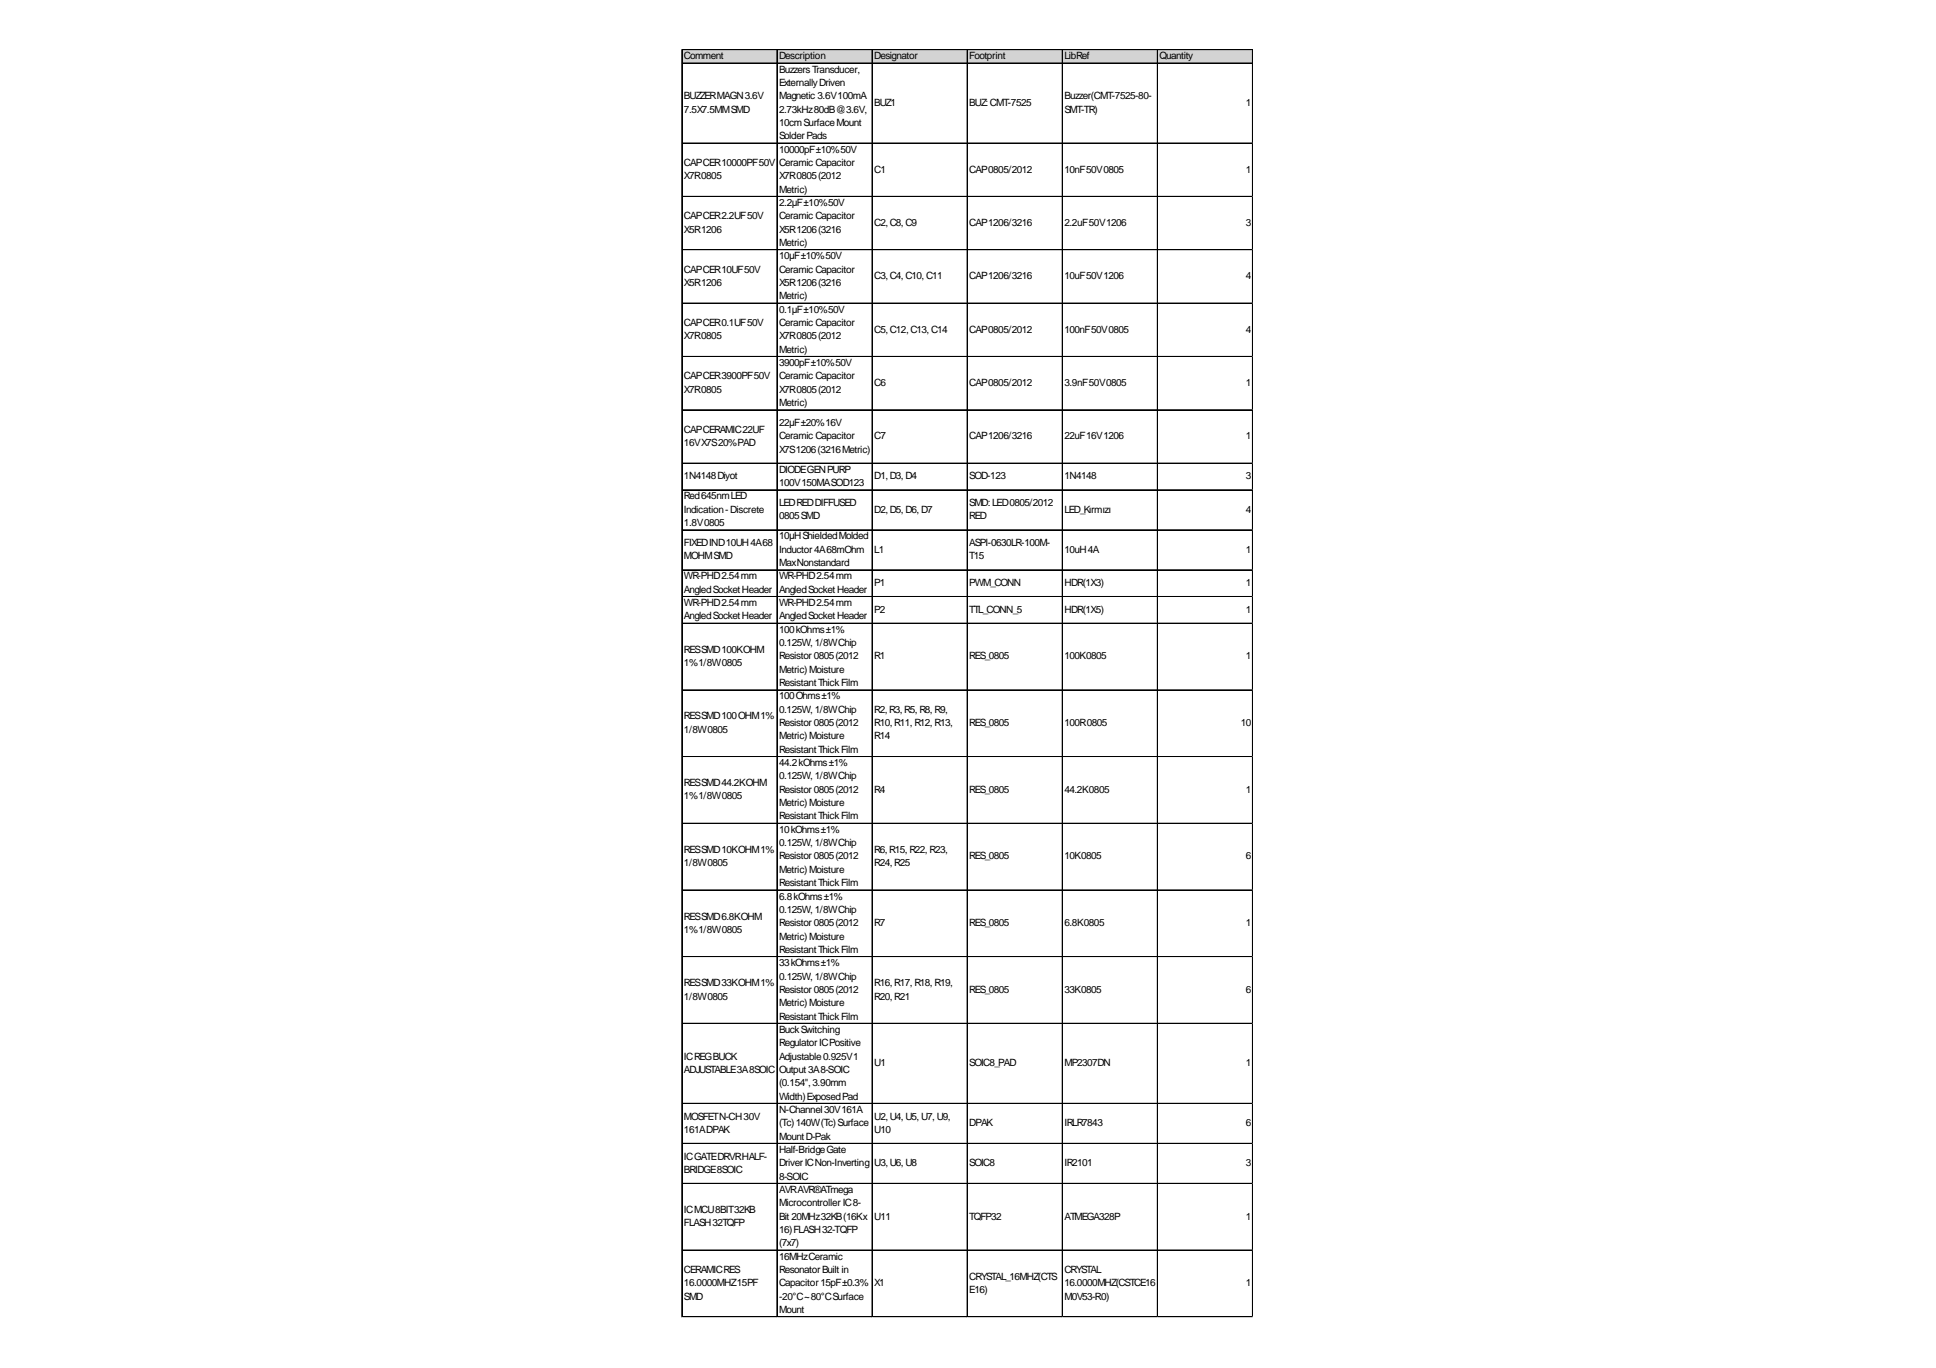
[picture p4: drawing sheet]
<svg xmlns="http://www.w3.org/2000/svg" width="297mm" height="210mm" viewBox="0 0 297 210" stroke-linecap="round" stroke-linejoin="round" font-family="sans-serif">
<defs><g id="words">
<g font-size="1.5">
<text x="104.9" y="9.1">Comment</text>
<text x="119.5" y="9.1">Description</text>
<text x="119.5" y="11.1">BuzzersTransducer,</text>
<text x="134.1" y="9.1">Designator</text>
<text x="148.7" y="9.1">Footprint</text>
<text x="163.3" y="9.1">LibRef</text>
<text x="177.9" y="9.1">Quantity</text>
<text x="104.9" y="15.2">BUZZERMAGN3.6V</text>
<text x="104.9" y="17.3">7.5X7.5MMSMD</text>
<text x="119.5" y="13.2">ExternallyDriven</text>
<text x="119.5" y="15.2">Magnetic 3.6V100mA</text>
<text x="119.5" y="17.3">2.73kHz80dB@3.6V,</text>
<text x="134.1" y="16.3">BUZ1</text>
<text x="148.7" y="16.3">BUZ:CMT-7525</text>
<text x="163.3" y="15.2">Buzzer(CMT-7525-80-</text>
<text x="163.3" y="17.3">SMT-TR)</text>
<text x="191.1" y="16.3">1</text>
<text x="119.5" y="19.3">10cmSurfaceMount</text>
<text x="119.5" y="21.4">SolderPads</text>
<text x="119.5" y="23.4">10000pF±10%50V</text>
<text x="104.9" y="25.5">CAPCER10000PF50V</text>
<text x="104.9" y="27.5">X7R0805</text>
<text x="119.5" y="25.5">Ceramic Capacitor</text>
<text x="119.5" y="27.5">X7R0805(2012</text>
<text x="119.5" y="29.6">Metric)</text>
<text x="134.1" y="26.5">C1</text>
<text x="148.7" y="26.5">CAP0805/2012</text>
<text x="163.3" y="26.5">10nF50V0805</text>
<text x="191.1" y="26.5">1</text>
<text x="104.9" y="33.6">CAPCER2.2UF50V</text>
<text x="104.9" y="35.7">X5R1206</text>
<text x="119.5" y="31.6">2.2µF±10%50V</text>
<text x="119.5" y="33.6">Ceramic Capacitor</text>
<text x="119.5" y="35.7">X5R1206(3216</text>
<text x="134.1" y="34.7">C2,C8,C9</text>
<text x="148.7" y="34.7">CAP1206/3216</text>
<text x="163.3" y="34.7">2.2uF50V1206</text>
<text x="191.1" y="34.7">3</text>
<text x="104.9" y="41.8">CAPCER10UF50V</text>
<text x="119.5" y="37.7">Metric)</text>
<text x="119.5" y="39.8">10µF±10%50V</text>
<text x="119.5" y="41.8">Ceramic Capacitor</text>
<text x="104.9" y="43.9">X5R1206</text>
<text x="119.5" y="43.9">X5R1206(3216</text>
<text x="119.5" y="45.9">Metric)</text>
<text x="119.5" y="48">0.1µF±10%50V</text>
<text x="134.1" y="42.9">C3,C4,C10,C11</text>
<text x="148.7" y="42.9">CAP1206/3216</text>
<text x="163.3" y="42.9">10uF50V1206</text>
<text x="191.1" y="42.9">4</text>
<text x="104.9" y="50">CAPCER0.1UF50V</text>
<text x="104.9" y="52.1">X7R0805</text>
<text x="119.5" y="50">Ceramic Capacitor</text>
<text x="119.5" y="52.1">X7R0805(2012</text>
<text x="134.1" y="51">C5,C12,C13,C14</text>
<text x="148.7" y="51">CAP0805/2012</text>
<text x="163.3" y="51">100nF50V0805</text>
<text x="191.1" y="51">4</text>
<text x="104.9" y="58.2">CAPCER3900PF50V</text>
<text x="119.5" y="54.1">Metric)</text>
<text x="119.5" y="56.2">3900pF±10%50V</text>
<text x="119.5" y="58.2">Ceramic Capacitor</text>
<text x="134.1" y="59.2">C6</text>
<text x="148.7" y="59.2">CAP0805/2012</text>
<text x="163.3" y="59.2">3.9nF50V0805</text>
<text x="191.1" y="59.2">1</text>
<text x="104.9" y="60.3">X7R0805</text>
<text x="119.5" y="60.3">X7R0805(2012</text>
<text x="119.5" y="62.3">Metric)</text>
<text x="119.5" y="65.4">22µF±20%16V</text>
<text x="104.9" y="66.4">CAPCERAMIC22UF</text>
<text x="104.9" y="68.4">16VX7S20%PAD</text>
<text x="119.5" y="67.4">Ceramic Capacitor</text>
<text x="119.5" y="69.5">X7S1206(3216Metric)</text>
<text x="134.1" y="67.4">C7</text>
<text x="148.7" y="67.4">CAP1206/3216</text>
<text x="163.3" y="67.4">22uF16V1206</text>
<text x="191.1" y="67.4">1</text>
<text x="104.9" y="73.6">1N4148Diyot</text>
<text x="104.9" y="76.6">Red645nmLED</text>
<text x="119.5" y="72.5">DIODEGENPURP</text>
<text x="119.5" y="74.6">100V150MASOD123</text>
<text x="119.5" y="77.6">LEDREDDIFFUSED</text>
<text x="134.1" y="73.6">D1,D3,D4</text>
<text x="148.7" y="73.6">SOD-123</text>
<text x="148.7" y="77.6">SMD:LED0805/2012</text>
<text x="163.3" y="73.6">1N4148</text>
<text x="191.1" y="73.6">3</text>
<text x="104.9" y="78.7">Indication-Discrete</text>
<text x="104.9" y="80.7">1.8V0805</text>
<text x="104.9" y="83.8">FIXEDIND10UH4A68</text>
<text x="119.5" y="79.7">0805SMD</text>
<text x="119.5" y="82.8">10µHShieldedMolded</text>
<text x="134.1" y="78.7">D2,D5,D6,D7</text>
<text x="148.7" y="79.7">RED</text>
<text x="148.7" y="83.8">ASPI-0630LR-100M-</text>
<text x="163.3" y="78.7">LED_Kırmızı</text>
<text x="191.1" y="78.7">4</text>
<text x="104.9" y="85.8">MOHMSMD</text>
<text x="104.9" y="88.9">WR-PHD2.54mm</text>
<text x="119.5" y="84.8">Inductor4A68mOhm</text>
<text x="119.5" y="86.9">MaxNonstandard</text>
<text x="119.5" y="88.9">WR-PHD2.54mm</text>
<text x="134.1" y="84.8">L1</text>
<text x="134.1" y="89.9">P1</text>
<text x="148.7" y="85.8">T15</text>
<text x="148.7" y="89.9">PWM_CONN</text>
<text x="163.3" y="84.8">10uH4A</text>
<text x="163.3" y="89.9">HDR(1X3)</text>
<text x="191.1" y="84.8">1</text>
<text x="191.1" y="89.9">1</text>
<text x="104.9" y="90.9">AngledSocketHeader</text>
<text x="104.9" y="93">WR-PHD2.54mm</text>
<text x="104.9" y="95">AngledSocketHeader</text>
<text x="119.5" y="90.9">AngledSocketHeader</text>
<text x="119.5" y="93">WR-PHD2.54mm</text>
<text x="119.5" y="95">AngledSocketHeader</text>
<text x="134.1" y="94">P2</text>
<text x="148.7" y="94">TTL_CONN_5</text>
<text x="163.3" y="94">HDR(1X5)</text>
<text x="191.1" y="94">1</text>
<text x="104.9" y="100.2">RESSMD100KOHM</text>
<text x="119.5" y="97.1">100kOhms±1%</text>
<text x="119.5" y="99.1">0.125W,1/8WChip</text>
<text x="119.5" y="101.2">Resistor0805(2012</text>
<text x="134.1" y="101.2">R1</text>
<text x="148.7" y="101.2">RES_0805</text>
<text x="163.3" y="101.2">100K0805</text>
<text x="191.1" y="101.2">1</text>
<text x="104.9" y="102.2">1%1/8W0805</text>
<text x="119.5" y="103.2">Metric)Moisture</text>
<text x="119.5" y="105.3">ResistantThickFilm</text>
<text x="119.5" y="107.3">100Ohms±1%</text>
<text x="104.9" y="110.4">RESSMD100OHM1%</text>
<text x="104.9" y="112.4">1/8W0805</text>
<text x="119.5" y="109.4">0.125W,1/8WChip</text>
<text x="119.5" y="111.4">Resistor0805(2012</text>
<text x="119.5" y="113.5">Metric)Moisture</text>
<text x="134.1" y="109.4">R2,R3,R5,R8,R9,</text>
<text x="134.1" y="111.4">R10,R11,R12,R13,</text>
<text x="134.1" y="113.5">R14</text>
<text x="148.7" y="111.4">RES_0805</text>
<text x="163.3" y="111.4">100R0805</text>
<text x="190.4" y="111.4">10</text>
<text x="119.5" y="115.5">ResistantThickFilm</text>
<text x="119.5" y="117.6">44.2kOhms±1%</text>
<text x="119.5" y="119.6">0.125W,1/8WChip</text>
<text x="104.9" y="120.6">RESSMD44.2KOHM</text>
<text x="104.9" y="122.7">1%1/8W0805</text>
<text x="119.5" y="121.6">Resistor0805(2012</text>
<text x="119.5" y="123.7">Metric)Moisture</text>
<text x="119.5" y="125.7">ResistantThickFilm</text>
<text x="134.1" y="121.6">R4</text>
<text x="148.7" y="121.6">RES_0805</text>
<text x="163.3" y="121.6">44.2K0805</text>
<text x="191.1" y="121.6">1</text>
<text x="104.9" y="130.9">RESSMD10KOHM1%</text>
<text x="119.5" y="127.8">10kOhms±1%</text>
<text x="119.5" y="129.8">0.125W,1/8WChip</text>
<text x="119.5" y="131.9">Resistor0805(2012</text>
<text x="134.1" y="130.9">R6,R15,R22,R23,</text>
<text x="148.7" y="131.9">RES_0805</text>
<text x="163.3" y="131.9">10K0805</text>
<text x="191.1" y="131.9">6</text>
<text x="104.9" y="132.9">1/8W0805</text>
<text x="119.5" y="133.9">Metric)Moisture</text>
<text x="119.5" y="136">ResistantThickFilm</text>
<text x="134.1" y="132.9">R24,R25</text>
<text x="104.9" y="141.1">RESSMD6.8KOHM</text>
<text x="104.9" y="143.1">1%1/8W0805</text>
<text x="119.5" y="138">6.8kOhms±1%</text>
<text x="119.5" y="140.1">0.125W,1/8WChip</text>
<text x="119.5" y="142.1">Resistor0805(2012</text>
<text x="134.1" y="142.1">R7</text>
<text x="148.7" y="142.1">RES_0805</text>
<text x="163.3" y="142.1">6.8K0805</text>
<text x="191.1" y="142.1">1</text>
<text x="119.5" y="144.2">Metric)Moisture</text>
<text x="119.5" y="146.2">ResistantThickFilm</text>
<text x="119.5" y="148.2">33kOhms±1%</text>
<text x="104.9" y="151.3">RESSMD33KOHM1%</text>
<text x="104.9" y="153.4">1/8W0805</text>
<text x="119.5" y="150.3">0.125W,1/8WChip</text>
<text x="119.5" y="152.3">Resistor0805(2012</text>
<text x="119.5" y="154.4">Metric)Moisture</text>
<text x="134.1" y="151.3">R16,R17,R18,R19,</text>
<text x="134.1" y="153.4">R20,R21</text>
<text x="148.7" y="152.3">RES_0805</text>
<text x="163.3" y="152.3">33K0805</text>
<text x="191.1" y="152.3">6</text>
<text x="119.5" y="156.4">ResistantThickFilm</text>
<text x="119.5" y="158.5">BuckSwitching</text>
<text x="119.5" y="160.5">RegulatorICPositive</text>
<text x="104.9" y="162.6">ICREGBUCK</text>
<text x="104.9" y="164.6">ADJUSTABLE3A8SOIC</text>
<text x="119.5" y="162.6">Adjustable0.925V1</text>
<text x="119.5" y="164.6">Output3A8-SOIC</text>
<text x="119.5" y="166.7">(0.154&quot;,3.90mm</text>
<text x="134.1" y="163.6">U1</text>
<text x="148.7" y="163.6">SOIC8_PAD</text>
<text x="163.3" y="163.6">MP2307DN</text>
<text x="191.1" y="163.6">1</text>
<text x="104.9" y="171.8">MOSFETN-CH30V</text>
<text x="104.9" y="173.8">161ADPAK</text>
<text x="119.5" y="168.7">Width)ExposedPad</text>
<text x="119.5" y="170.8">N-Channel30V161A</text>
<text x="119.5" y="172.8">(Tc)140W(Tc)Surface</text>
<text x="134.1" y="171.8">U2,U4,U5,U7,U9,</text>
<text x="134.1" y="173.8">U10</text>
<text x="148.7" y="172.8">DPAK</text>
<text x="163.3" y="172.8">IRLR7843</text>
<text x="191.1" y="172.8">6</text>
<text x="104.9" y="177.9">ICGATEDRVRHALF-</text>
<text x="104.9" y="180">BRIDGE8SOIC</text>
<text x="119.5" y="174.9">MountD-Pak</text>
<text x="119.5" y="176.9">Half-BridgeGate</text>
<text x="119.5" y="178.9">DriverICNon-Inverting</text>
<text x="134.1" y="178.9">U3,U6,U8</text>
<text x="148.7" y="178.9">SOIC8</text>
<text x="163.3" y="178.9">IR2101</text>
<text x="191.1" y="178.9">3</text>
<text x="119.5" y="181">8-SOIC</text>
<text x="119.5" y="183">AVRAVR®ATmega</text>
<text x="119.5" y="185.1">MicrocontrollerIC8-</text>
<text x="104.9" y="186.1">ICMCU8BIT32KB</text>
<text x="104.9" y="188.2">FLASH32TQFP</text>
<text x="119.5" y="187.1">Bit 20MHz32KB(16Kx</text>
<text x="119.5" y="189.2">16)FLASH32-TQFP</text>
<text x="119.5" y="191.2">(7x7)</text>
<text x="134.1" y="187.1">U11</text>
<text x="148.7" y="187.1">TQFP32</text>
<text x="163.3" y="187.1">ATMEGA328P</text>
<text x="191.1" y="187.1">1</text>
<text x="104.9" y="195.3">CERAMICRES</text>
<text x="104.9" y="197.4">16.0000MHZ15PF</text>
<text x="119.5" y="193.3">16MHzCeramic</text>
<text x="119.5" y="195.3">ResonatorBuilt in</text>
<text x="119.5" y="197.4">Capacitor15pF±0.3%</text>
<text x="134.1" y="197.4">X1</text>
<text x="148.7" y="196.3">CRYSTAL_16MHZ(CTS</text>
<text x="163.3" y="195.3">CRYSTAL</text>
<text x="163.3" y="197.4">16.0000MHZ(CSTCE16</text>
<text x="191.1" y="197.4">1</text>
<text x="104.9" y="199.4">SMD</text>
<text x="119.5" y="199.4">-20°C~80°CSurface</text>
<text x="119.5" y="201.5">Mount</text>
<text x="148.7" y="198.4">E16)</text>
<text x="163.3" y="199.4">M0V53-R0)</text>
</g>
</g></defs>
<path d="M104.6 7.7h87.7v2h-87.7z" fill="#d3d3d3"/>
<g fill="none" stroke="#000" stroke-width=".15">
<path d="M104.6 7.6v194.5M104.7 7.6h87.5M104.7 7.7h87.5M104.7 9.7h87.5M119.2 7.7v194.4M133.8 7.7v194.4M148.4 7.7v194.4M163 7.7v194.4M177.6 7.7v194.4M192.2 7.7v194.4M104.7 21.9h87.5M104.7 22h87.5"/>
<path d="M104.7 30.1h87.5M104.7 30.2h87.5M104.7 38.3h87.5M104.7 38.4h87.5M104.7 46.5h87.5M104.7 54.7h87.5M104.7 62.9h87.5M104.7 71.1h87.5M104.7 75.1h87.5M104.7 75.2h87.5M104.7 81.3h87.5M104.7 87.4h87.5"/>
<path d="M104.7 87.5h87.5M104.7 91.5h87.5M104.7 91.6h87.5M104.7 95.6h87.5M104.7 95.7h87.5M104.7 105.8h87.5M104.7 105.9h87.5M104.7 116.1h87.5M104.7 126.3h87.5M104.7 126.4h87.5M104.7 136.5h87.5M104.7 136.6h87.5"/>
<path d="M104.7 146.8h87.5M104.7 157h87.5M104.7 157.1h87.5M104.7 169.3h87.5M104.7 175.4h87.5M104.7 175.5h87.5M104.7 181.6h87.5M104.7 191.8h87.5M104.7 202h87.5M104.7 202.1h87.5"/>
</g>
<path d="M104.6 202.1v.1" fill="none" stroke="#e0e0e0" stroke-width=".15"/>
<path d="M104.6 202.1l.1 .1z" fill="#e0e0e0"/>
<path d="M119.2 202.1v.1" fill="none" stroke="#e0e0e0" stroke-width=".15"/>
<path d="M119.2 202.1l.1 .1z" fill="#e0e0e0"/>
<path d="M133.8 202.1v.1" fill="none" stroke="#e0e0e0" stroke-width=".15"/>
<path d="M133.8 202.1l.1 .1z" fill="#e0e0e0"/>
<path d="M148.4 202.1v.1" fill="none" stroke="#e0e0e0" stroke-width=".15"/>
<path d="M148.4 202.1l.1 .1z" fill="#e0e0e0"/>
<path d="M163 202.1v.1" fill="none" stroke="#e0e0e0" stroke-width=".15"/>
<path d="M163 202.1l.1 .1z" fill="#e0e0e0"/>
<path d="M177.6 202.1v.1" fill="none" stroke="#e0e0e0" stroke-width=".15"/>
<path d="M177.6 202.1l.1 .1z" fill="#e0e0e0"/>
<path d="M192.2 202.1v.1" fill="none" stroke="#e0e0e0" stroke-width=".15"/>
<path d="M192.2 202.1v.1z" fill="#e0e0e0"/>
<path d="M192.2 21.9h.1" fill="none" stroke="#e0e0e0" stroke-width=".15"/>
<path d="M192.2 21.9l.1 .1z" fill="#e0e0e0"/>
<path d="M192.2 30.1h.1" fill="none" stroke="#e0e0e0" stroke-width=".15"/>
<path d="M192.2 30.1l.1 .1z" fill="#e0e0e0"/>
<path d="M192.2 38.3h.1" fill="none" stroke="#e0e0e0" stroke-width=".15"/>
<path d="M192.2 38.3l.1 .1z" fill="#e0e0e0"/>
<path d="M192.2 46.5h.1" fill="none" stroke="#e0e0e0" stroke-width=".15"/>
<path d="M192.2 46.5l.1 .1z" fill="#e0e0e0"/>
<path d="M192.2 54.7h.1" fill="none" stroke="#e0e0e0" stroke-width=".15"/>
<path d="M192.2 54.7l.1 .1z" fill="#e0e0e0"/>
<path d="M192.2 62.9h.1" fill="none" stroke="#e0e0e0" stroke-width=".15"/>
<path d="M192.2 62.9l.1 .1z" fill="#e0e0e0"/>
<path d="M192.2 71.1h.1" fill="none" stroke="#e0e0e0" stroke-width=".15"/>
<path d="M192.2 71.1h.1z" fill="#e0e0e0"/>
<path d="M192.2 75.1h.1" fill="none" stroke="#e0e0e0" stroke-width=".15"/>
<path d="M192.2 75.1l.1 .1z" fill="#e0e0e0"/>
<path d="M192.2 81.3h.1" fill="none" stroke="#e0e0e0" stroke-width=".15"/>
<path d="M192.2 81.3l.1 .1z" fill="#e0e0e0"/>
<path d="M192.2 87.4h.1" fill="none" stroke="#e0e0e0" stroke-width=".15"/>
<path d="M192.2 87.4l.1 .1z" fill="#e0e0e0"/>
<path d="M192.2 91.5h.1" fill="none" stroke="#e0e0e0" stroke-width=".15"/>
<path d="M192.2 91.5l.1 .1z" fill="#e0e0e0"/>
<path d="M192.2 95.6h.1" fill="none" stroke="#e0e0e0" stroke-width=".15"/>
<path d="M192.2 95.6l.1 .1z" fill="#e0e0e0"/>
<path d="M192.2 105.8h.1" fill="none" stroke="#e0e0e0" stroke-width=".15"/>
<path d="M192.2 105.8l.1 .1z" fill="#e0e0e0"/>
<path d="M192.2 116.1h.1" fill="none" stroke="#e0e0e0" stroke-width=".15"/>
<path d="M192.2 116.1l.1 .1z" fill="#e0e0e0"/>
<path d="M192.2 126.3h.1" fill="none" stroke="#e0e0e0" stroke-width=".15"/>
<path d="M192.2 126.3l.1 .1z" fill="#e0e0e0"/>
<path d="M192.2 136.5h.1" fill="none" stroke="#e0e0e0" stroke-width=".15"/>
<path d="M192.2 136.5l.1 .1z" fill="#e0e0e0"/>
<path d="M192.2 146.8h.1" fill="none" stroke="#e0e0e0" stroke-width=".15"/>
<path d="M192.2 146.8l.1 .1z" fill="#e0e0e0"/>
<path d="M192.2 157h.1" fill="none" stroke="#e0e0e0" stroke-width=".15"/>
<path d="M192.2 157l.1 .1z" fill="#e0e0e0"/>
<path d="M192.2 169.3h.1" fill="none" stroke="#e0e0e0" stroke-width=".15"/>
<path d="M192.2 169.3l.1 .1z" fill="#e0e0e0"/>
<path d="M192.2 175.4h.1" fill="none" stroke="#e0e0e0" stroke-width=".15"/>
<path d="M192.2 175.4l.1 .1z" fill="#e0e0e0"/>
<path d="M192.2 181.6h.1" fill="none" stroke="#e0e0e0" stroke-width=".15"/>
<path d="M192.2 181.6l.1 .1z" fill="#e0e0e0"/>
<path d="M192.2 191.8h.1" fill="none" stroke="#e0e0e0" stroke-width=".15"/>
<path d="M192.2 191.8l.1 .1z" fill="#e0e0e0"/>
<path d="M192.2 202h.1" fill="none" stroke="#e0e0e0" stroke-width=".15"/>
<path d="M192.2 202l.1 .1z" fill="#e0e0e0"/>
<use href="#words"/>
</svg>
